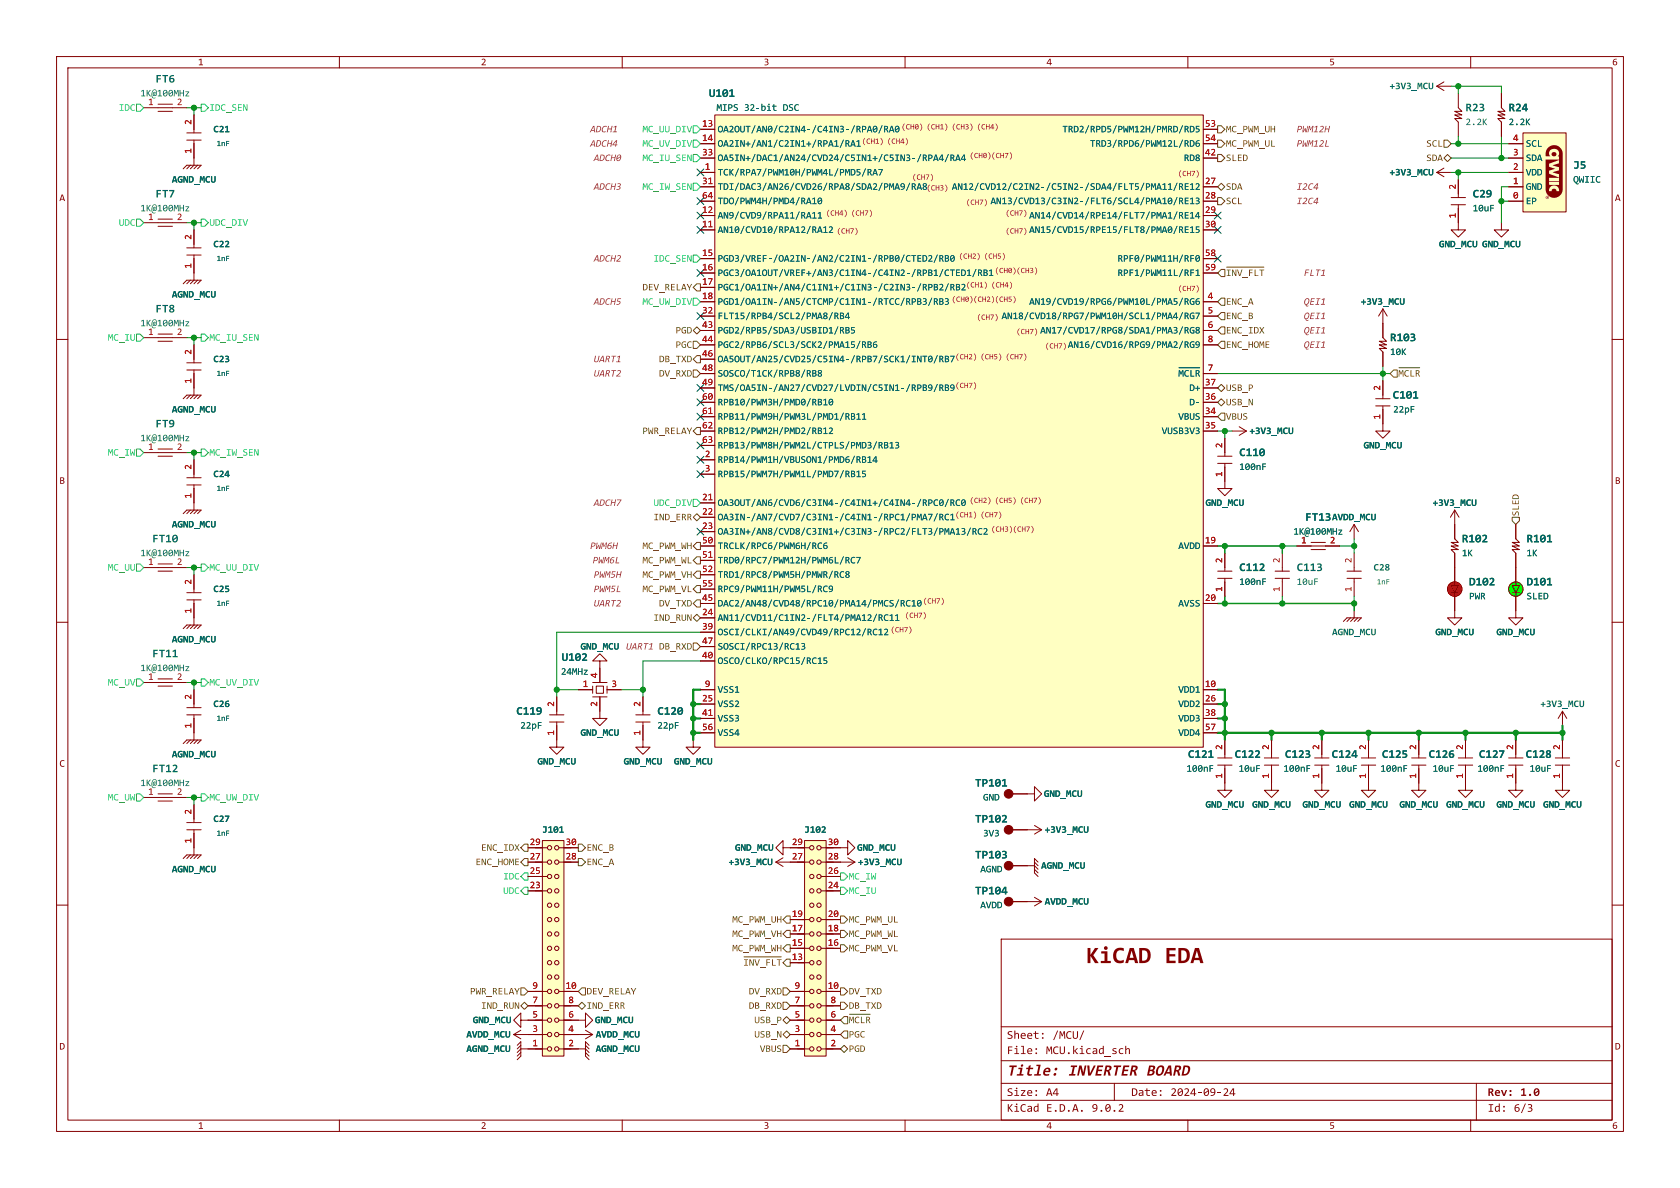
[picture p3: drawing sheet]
<svg xmlns="http://www.w3.org/2000/svg" width="297mm" height="210mm" viewBox="0 0 297 210" stroke-linecap="round" stroke-linejoin="round" font-family="sans-serif">
<defs><g id="words">
<text font-size="4.2" fill="#840000" x="192" y="171.1">KiCADEDA</text>
<g font-size="2.8" fill="#840000">
<text x="178" y="190.7">Title:</text>
<text x="188.8" y="190.7">INVERTERBOARD</text>
</g>
<g font-size="2.1" fill="#006464">
<text x="27.5" y="15">FT6</text>
<text x="125.3" y="17.6">U101</text>
<text x="259.1" y="20.1">R23</text>
<text x="266.7" y="20.1">R24</text>
<text x="27.5" y="35.3">FT7</text>
<text x="260.3" y="35.3">C29</text>
<text x="278.1" y="30.3">J5</text>
<text x="27.5" y="55.7">FT8</text>
<text x="245.7" y="60.7">R103</text>
<text x="246.2" y="70.9">C101</text>
<text x="27.5" y="76">FT9</text>
<text x="219.1" y="81.1">C110</text>
<text x="230.7" y="92.5">FT13</text>
<text x="26.9" y="96.3">FT10</text>
<text x="219.1" y="101.4">C112</text>
<text x="229.2" y="101.4">C113</text>
<text x="258.4" y="96.3">R102</text>
<text x="269.9" y="96.3">R101</text>
<text x="259.7" y="103.9">D102</text>
<text x="269.9" y="103.9">D101</text>
<text x="26.9" y="116.6">FT11</text>
<text x="99.3" y="117.3">U102</text>
<text x="91.3" y="126.8">C119</text>
<text x="116.2" y="126.8">C120</text>
<text x="26.9" y="136.9">FT12</text>
<text x="210" y="134.4">C121</text>
<text x="218.3" y="134.4">C122</text>
<text x="227.2" y="134.4">C123</text>
<text x="235.4" y="134.4">C124</text>
<text x="244.3" y="134.4">C125</text>
<text x="252.6" y="134.4">C126</text>
<text x="261.5" y="134.4">C127</text>
<text x="269.7" y="134.4">C128</text>
<text x="172.4" y="139.5">TP101</text>
<text x="172.4" y="145.8">TP102</text>
<text x="172.4" y="152.2">TP103</text>
<text x="172.4" y="158.5">TP104</text>
</g>
<g font-size="2.1" fill="#840000">
<text x="178" y="184.1">Sheet:</text>
<text x="186.1" y="184.1">/MCU/</text>
<text x="178" y="186.8">File:</text>
<text x="184.9" y="186.8">MCU.kicad_sch</text>
<text x="178" y="197">KiCad E.D.A.</text>
<text x="178" y="194.2">Size:</text>
<text x="184.9" y="194.2">A4</text>
<text x="193" y="197">9.0.2</text>
<text x="200" y="194.2">Date:</text>
<text x="206.9" y="194.2">2024-09-24</text>
<text x="263" y="194.2">Rev: 1.0</text>
<text x="263" y="197">Id:</text>
<text x="267.6" y="197">6/3</text>
</g>
<g font-size="1.8" fill="#840000">
<text x="35" y="11.9">1</text>
<text x="85" y="11.9">2</text>
<text x="135" y="11.9">3</text>
<text x="185" y="11.9">4</text>
<text x="235" y="11.9">5</text>
<text x="285" y="11.9">6</text>
<text x="10.5" y="35.9">A</text>
<text x="285.5" y="35.9">A</text>
<text x="10.5" y="85.9">B</text>
<text x="285.5" y="85.9">B</text>
<text x="10.5" y="135.9">C</text>
<text x="285.5" y="135.9">C</text>
<text x="10.5" y="185.9">D</text>
<text x="285.5" y="185.9">D</text>
<text x="35" y="199.9">1</text>
<text x="85" y="199.9">2</text>
<text x="135" y="199.9">3</text>
<text x="185" y="199.9">4</text>
<text x="235" y="199.9">5</text>
<text x="285" y="199.9">6</text>
</g>
<g font-size="1.8" fill="#006464">
<text x="24.8" y="17.4">1K@100MHz</text>
<text x="245.6" y="16.1">+3V3_MCU</text>
<text x="37.7" y="23.8">C21</text>
<text x="126.7" y="19.9">MIPS 32-bit</text>
<text x="126.9" y="23.8">OA2OUT/AN0/C2IN4-/C4IN3-/RPA0/RA0</text>
<text x="138.4" y="19.9">DSC</text>
<text x="187.8" y="23.8">TRD2/RPD5/PWM12H/PMRD/RD5</text>
<text x="259.1" y="22.5">2.2K</text>
<text x="266.7" y="22.5">2.2K</text>
<text x="126.9" y="26.3">OA2IN+/AN1/C2IN1+/RPA1/RA1</text>
<text x="126.9" y="28.8">OA5IN+/DAC1/AN24/CVD24/C5IN1+/C5IN3-/RPA4/RA4</text>
<text x="192.7" y="26.3">TRD3/RPD6/PWM12L/RD6</text>
<text x="209.3" y="28.8">RD8</text>
<text x="269.7" y="26.3">SCL</text>
<text x="269.7" y="28.8">SDA</text>
<text x="30.4" y="32.6">AGND_MCU</text>
<text x="126.9" y="31.4">TCK/RPA7/PWM10H/PWM4L/PMD5/RA7</text>
<text x="126.9" y="33.9">TDI/DAC3/AN26/CVD26/RPA8/SDA2/PMA9/RA8</text>
<text x="168.3" y="33.9">AN12/CVD12/C2IN2-/C5IN2-/SDA4/FLT5/PMA11/RE12</text>
<text x="245.6" y="31.4">+3V3_MCU</text>
<text x="269.7" y="31.4">VDD</text>
<text x="269.7" y="33.9">GND</text>
<text x="278.1" y="32.6">QWIIC</text>
<text x="24.8" y="37.7">1K@100MHz</text>
<text x="126.9" y="36.5">TDO/PWM4H/PMD4/RA10</text>
<text x="126.9" y="39">AN9/CVD9/RPA11/RA11</text>
<text x="126.9" y="41.5">AN10/CVD10/RPA12/RA12</text>
<text x="175.1" y="36.5">AN13/CVD13/C3IN2-/FLT6/SCL4/PMA10/RE13</text>
<text x="181.9" y="39">AN14/CVD14/RPE14/FLT7/PMA1/RE14</text>
<text x="181.9" y="41.5">AN15/CVD15/RPE15/FLT8/PMA0/RE15</text>
<text x="260.3" y="37.7">10uF</text>
<text x="269.7" y="36.5">EP</text>
<text x="37.7" y="44.1">C22</text>
<text x="126.9" y="46.6">PGD3/VREF-/OA2IN-/AN2/C2IN1-/RPB0/CTED2/RB0</text>
<text x="197.6" y="46.6">RPF0/PWM11H/RF0</text>
<text x="254.4" y="44.1">GND_MCU</text>
<text x="262" y="44.1">GND_MCU</text>
<text x="30.4" y="53">AGND_MCU</text>
<text x="126.9" y="49.2">PGC3/OA1OUT/VREF+/AN3/C1IN4-/C4IN2-/RPB1/CTED1/RB1</text>
<text x="126.9" y="51.7">PGC1/OA1IN+/AN4/C1IN1+/C1IN3-/C2IN3-/RPB2/RB2</text>
<text x="197.6" y="49.2">RPF1/PWM11L/RF1</text>
<text x="24.8" y="58">1K@100MHz</text>
<text x="126.9" y="54.2">PGD1/OA1IN-/AN5/CTCMP/C1IN1-/RTCC/RPB3/RB3</text>
<text x="126.9" y="56.8">FLT15/RPB4/SCL2/PMA8/RB4</text>
<text x="126.9" y="59.3">PGD2/RPB5/SDA3/USBID1/RB5</text>
<text x="177.1" y="56.8">AN18/CVD18/RPG7/PWM10H/SCL1/PMA4/RG7</text>
<text x="181.9" y="54.2">AN19/CVD19/RPG6/PWM10L/PMA5/RG6</text>
<text x="183.9" y="59.3">AN17/CVD17/RPG8/SDA1/PMA3/RG8</text>
<text x="240.6" y="54.2">+3V3_MCU</text>
<text x="37.7" y="64.4">C23</text>
<text x="126.9" y="61.9">PGC2/RPB6/SCL3/SCK2/PMA15/RB6</text>
<text x="126.9" y="64.4">OA5OUT/AN25/CVD25/C5IN4-/RPB7/SCK1/INT0/RB7</text>
<text x="188.8" y="61.9">AN16/CVD16/RPG9/PMA2/RG9</text>
<text x="245.7" y="63.1">10K</text>
<text x="126.9" y="66.9">SOSCO/T1CK/RPB8/RB8</text>
<text x="126.9" y="69.5">TMS/OA5IN-/AN27/CVD27/LVDIN/C5IN1-/RPB9/RB9</text>
<text x="208.3" y="66.9">~{MCLR}</text>
<text x="210.3" y="69.5">D+</text>
<text x="30.4" y="73.3">AGND_MCU</text>
<text x="126.9" y="72">RPB10/PWM3H/PMD0/RB10</text>
<text x="126.9" y="74.6">RPB11/PWM9H/PWM3L/PMD1/RB11</text>
<text x="126.9" y="77.1">RPB12/PWM2H/PMD2/RB12</text>
<text x="205.4" y="77.1">VUSB3V3</text>
<text x="208.3" y="74.6">VBUS</text>
<text x="210.3" y="72">D-</text>
<text x="220.9" y="77.1">+3V3_MCU</text>
<text x="246.3" y="73.3">22pF</text>
<text x="24.8" y="78.4">1K@100MHz</text>
<text x="126.9" y="79.6">RPB13/PWM8H/PWM2L/CTPLS/PMD3/RB13</text>
<text x="126.9" y="82.2">RPB14/PWM1H/VBUSON1/PMD6/RB14</text>
<text x="219.1" y="83.4">100nF</text>
<text x="241.1" y="79.6">GND_MCU</text>
<text x="37.7" y="84.7">C24</text>
<text x="126.9" y="84.7">RPB15/PWM7H/PWM1L/PMD7/RB15</text>
<text x="126.9" y="89.8">OA3OUT/AN6/CVD6/C3IN4-/C4IN1+/C4IN4-/RPC0/RC0</text>
<text x="213.1" y="89.8">GND_MCU</text>
<text x="253.3" y="89.8">+3V3_MCU</text>
<text x="30.4" y="93.6">AGND_MCU</text>
<text x="126.9" y="92.3">OA3IN-/AN7/CVD7/C3IN1-/C4IN1-/RPC1/PMA7/RC1</text>
<text x="126.9" y="94.9">OA3IN+/AN8/CVD8/C3IN1+/C3IN3-/RPC2/FLT3/PMA13/RC2</text>
<text x="228.7" y="94.9">1K@100MHz</text>
<text x="235.5" y="92.3">AVDD_MCU</text>
<text x="24.8" y="98.7">1K@100MHz</text>
<text x="126.9" y="97.4">TRCLK/RPC6/PWM6H/RC6</text>
<text x="126.9" y="100">TRD0/RPC7/PWM12H/PWM6L/RC7</text>
<text x="208.3" y="97.4">AVDD</text>
<text x="242.8" y="101.2">C28</text>
<text x="258.4" y="98.7">1K</text>
<text x="269.9" y="98.7">1K</text>
<text x="37.7" y="105">C25</text>
<text x="126.9" y="102.5">TRD1/RPC8/PWM5H/PMWR/RC8</text>
<text x="126.9" y="105">RPC9/PWM11H/PWM5L/RC9</text>
<text x="126.9" y="107.6">DAC2/AN48/CVD48/RPC10/PMA14/PMCS/RC10</text>
<text x="208.3" y="107.6">AVSS</text>
<text x="219.1" y="103.8">100nF</text>
<text x="229.2" y="103.8">10uF</text>
<text x="259.7" y="106.3">PWR</text>
<text x="269.9" y="106.3">SLED</text>
<text x="30.4" y="113.9">AGND_MCU</text>
<text x="126.9" y="110.1">AN11/CVD11/C1IN2-/FLT4/PMA12/RC11</text>
<text x="126.9" y="112.7">OSCI/CLKI/AN49/CVD49/RPC12/RC12</text>
<text x="235.5" y="112.7">AGND_MCU</text>
<text x="253.8" y="112.7">GND_MCU</text>
<text x="264.6" y="112.7">GND_MCU</text>
<text x="24.8" y="119">1K@100MHz</text>
<text x="99.2" y="119.6">24MHz</text>
<text x="102.6" y="115.2">GND_MCU</text>
<text x="126.9" y="115.2">SOSCI/RPC13/RC13</text>
<text x="126.9" y="117.7">OSCO/CLKO/RPC15/RC15</text>
<text x="37.7" y="125.4">C26</text>
<text x="126.9" y="122.8">VSS1</text>
<text x="126.9" y="125.4">VSS2</text>
<text x="208.3" y="122.8">VDD1</text>
<text x="208.3" y="125.4">VDD2</text>
<text x="272.3" y="125.4">+3V3_MCU</text>
<text x="92" y="129.2">22pF</text>
<text x="102.6" y="130.4">GND_MCU</text>
<text x="116.2" y="129.2">22pF</text>
<text x="126.9" y="127.9">VSS3</text>
<text x="126.9" y="130.4">VSS4</text>
<text x="208.3" y="127.9">VDD3</text>
<text x="208.3" y="130.4">VDD4</text>
<text x="30.4" y="134.2">AGND_MCU</text>
<text x="95" y="135.5">GND_MCU</text>
<text x="110.2" y="135.5">GND_MCUGND_MCU</text>
<text x="209.7" y="136.8">100nF</text>
<text x="219" y="136.8">10uF</text>
<text x="226.9" y="136.8">100nF</text>
<text x="236.1" y="136.8">10uF</text>
<text x="244" y="136.8">100nF</text>
<text x="253.3" y="136.8">10uF</text>
<text x="261.2" y="136.8">100nF</text>
<text x="270.4" y="136.8">10uF</text>
<text x="24.8" y="139.3">1K@100MHz</text>
<text x="173.8" y="141.9">GND</text>
<text x="184.5" y="141.2">GND_MCU</text>
<text x="213.1" y="143.1">GND_MCUGND_MCUGND_MCUGND_MCUGND_MCUGND_MCUGND_MCUGND_MCU</text>
<text x="37.7" y="145.7">C27</text>
<text x="95.8" y="147.6">J101</text>
<text x="142.2" y="147.6">J102</text>
<text x="173.8" y="148.2">3V3</text>
<text x="184.7" y="147.6">+3V3_MCU</text>
<text x="30.4" y="154.6">AGND_MCU</text>
<text x="128.8" y="153.3">+3V3_MCU</text>
<text x="129.9" y="150.8">GND_MCU</text>
<text x="151.5" y="150.8">GND_MCU</text>
<text x="151.7" y="153.3">+3V3_MCU</text>
<text x="173.3" y="154.6">AGND</text>
<text x="184.1" y="153.9">AGND_MCU</text>
<text x="173.3" y="160.9">AVDD</text>
<text x="184.7" y="160.3">AVDD_MCU</text>
<text x="82.5" y="183.8">AVDD_MCU</text>
<text x="83.6" y="181.2">GND_MCU</text>
<text x="105.2" y="181.2">GND_MCU</text>
<text x="105.3" y="183.8">AVDD_MCU</text>
<text x="82.5" y="186.3">AGND_MCU</text>
<text x="105.3" y="186.3">AGND_MCU</text>
</g>
<g font-size="1.8" fill="#00c864">
<text x="21" y="19.9">IDC</text>
<text x="37" y="19.9">IDC_SEN</text>
<text x="113.6" y="23.8">MC_UU_DIV</text>
<text x="113.6" y="26.3">MC_UV_DIV</text>
<text x="113.6" y="28.8">MC_IU_SEN</text>
<text x="113.6" y="33.9">MC_IW_SEN</text>
<text x="21" y="40.3">UDC</text>
<text x="37" y="40.3">UDC_DIV</text>
<text x="115.5" y="46.6">IDC_SEN</text>
<text x="113.6" y="54.2">MC_UW_DIV</text>
<text x="19.1" y="60.6">MC_IU</text>
<text x="37" y="60.6">MC_IU_SEN</text>
<text x="19.1" y="80.9">MC_IW</text>
<text x="37" y="80.9">MC_IW_SEN</text>
<text x="115.5" y="89.8">UDC_DIV</text>
<text x="19.1" y="101.2">MC_UU</text>
<text x="37" y="101.2">MC_UU_DIV</text>
<text x="19.1" y="121.5">MC_UV</text>
<text x="37" y="121.5">MC_UV_DIV</text>
<text x="19.1" y="141.9">MC_UW</text>
<text x="37" y="141.9">MC_UW_DIV</text>
<text x="89" y="155.8">IDC</text>
<text x="150.1" y="155.8">MC_IW</text>
<text x="89" y="158.4">UDC</text>
<text x="150.1" y="158.4">MC_IU</text>
</g>
<g font-size="1.8" fill="#a90000">
<text x="26.2" y="18.8">1</text>
<text x="31.3" y="18.8">2</text>
<text x="34" y="22.1" transform="rotate(-90 34 22.1)">2</text>
<text x="124.1" y="22.6">13</text>
<text x="213" y="22.6">53</text>
<text x="34" y="27.2" transform="rotate(-90 34 27.2)">1</text>
<text x="124.1" y="25.1">14</text>
<text x="124.1" y="27.7">33</text>
<text x="213" y="25.1">54</text>
<text x="213" y="27.7">42</text>
<text x="267.5" y="25.1">4</text>
<text x="267.5" y="27.7">3</text>
<text x="124.1" y="32.8">31</text>
<text x="124.1" y="35.3">64</text>
<text x="124.6" y="30.2">1</text>
<text x="213" y="32.8">27</text>
<text x="213" y="35.3">28</text>
<text x="257.6" y="33.5" transform="rotate(-90 257.6 33.5)">2</text>
<text x="267.5" y="30.2">2</text>
<text x="267.5" y="32.8">1</text>
<text x="267.5" y="35.3">0</text>
<text x="26.2" y="39.1">1</text>
<text x="31.3" y="39.1">2</text>
<text x="124.1" y="37.8">12</text>
<text x="124.1" y="40.4">11</text>
<text x="213" y="37.8">29</text>
<text x="213" y="40.4">30</text>
<text x="257.6" y="38.6" transform="rotate(-90 257.6 38.6)">1</text>
<text x="34" y="47.5" transform="rotate(-90 34 47.5)">1</text>
<text x="34" y="42.4" transform="rotate(-90 34 42.4)">2</text>
<text x="124.1" y="45.5">15</text>
<text x="213" y="45.5">58</text>
<text x="124.1" y="48">16</text>
<text x="124.1" y="50.5">17</text>
<text x="124.1" y="53.1">18</text>
<text x="213" y="48">59</text>
<text x="213.5" y="53.1">4</text>
<text x="26.2" y="59.4">1</text>
<text x="31.3" y="59.4">2</text>
<text x="124.1" y="55.6">32</text>
<text x="124.1" y="58.2">43</text>
<text x="213.5" y="55.6">5</text>
<text x="213.5" y="58.2">6</text>
<text x="34" y="62.7" transform="rotate(-90 34 62.7)">2</text>
<text x="124.1" y="60.7">44</text>
<text x="124.1" y="63.2">46</text>
<text x="124.1" y="65.8">48</text>
<text x="213.5" y="60.7">8</text>
<text x="213.5" y="65.8">7</text>
<text x="34" y="67.8" transform="rotate(-90 34 67.8)">1</text>
<text x="124.1" y="68.3">49</text>
<text x="124.1" y="70.9">60</text>
<text x="213" y="68.3">37</text>
<text x="213" y="70.9">36</text>
<text x="244.2" y="69.1" transform="rotate(-90 244.2 69.1)">2</text>
<text x="124.1" y="73.4">61</text>
<text x="124.1" y="75.9">62</text>
<text x="213" y="73.4">34</text>
<text x="213" y="75.9">35</text>
<text x="244.2" y="74.1" transform="rotate(-90 244.2 74.1)">1</text>
<text x="26.2" y="79.8">1</text>
<text x="31.3" y="79.8">2</text>
<text x="34" y="83" transform="rotate(-90 34 83)">2</text>
<text x="124.1" y="78.5">63</text>
<text x="124.6" y="81">2</text>
<text x="124.6" y="83.6">3</text>
<text x="216.3" y="79.2" transform="rotate(-90 216.3 79.2)">2</text>
<text x="34" y="88.1" transform="rotate(-90 34 88.1)">1</text>
<text x="124.1" y="88.6">21</text>
<text x="216.3" y="84.3" transform="rotate(-90 216.3 84.3)">1</text>
<text x="124.1" y="91.2">22</text>
<text x="124.1" y="93.7">23</text>
<text x="26.2" y="100.1">1</text>
<text x="31.3" y="100.1">2</text>
<text x="124.1" y="96.3">50</text>
<text x="124.1" y="98.8">51</text>
<text x="124.1" y="101.3">52</text>
<text x="213" y="96.3">19</text>
<text x="216.3" y="99.5" transform="rotate(-90 216.3 99.5)">2</text>
<text x="226.4" y="99.5" transform="rotate(-90 226.4 99.5)">2</text>
<text x="230" y="96.3">1</text>
<text x="235.1" y="96.3">2</text>
<text x="239.1" y="99.5" transform="rotate(-90 239.1 99.5)">2</text>
<text x="34" y="103.4" transform="rotate(-90 34 103.4)">2</text>
<text x="124.1" y="103.9">55</text>
<text x="124.1" y="106.4">45</text>
<text x="213" y="106.4">20</text>
<text x="216.3" y="104.6" transform="rotate(-90 216.3 104.6)">1</text>
<text x="226.4" y="104.6" transform="rotate(-90 226.4 104.6)">1</text>
<text x="239.1" y="104.6" transform="rotate(-90 239.1 104.6)">1</text>
<text x="34" y="108.4" transform="rotate(-90 34 108.4)">1</text>
<text x="124.1" y="109">24</text>
<text x="124.1" y="111.5">39</text>
<text x="105.8" y="119.9" transform="rotate(-90 105.8 119.9)">4</text>
<text x="124.1" y="114">47</text>
<text x="124.1" y="116.6">40</text>
<text x="26.2" y="120.4">1</text>
<text x="31.3" y="120.4">2</text>
<text x="34" y="123.7" transform="rotate(-90 34 123.7)">2</text>
<text x="98.2" y="124.9" transform="rotate(-90 98.2 124.9)">2</text>
<text x="103" y="121.7">1</text>
<text x="105.8" y="124.9" transform="rotate(-90 105.8 124.9)">2</text>
<text x="108.1" y="121.7">3</text>
<text x="113.4" y="124.9" transform="rotate(-90 113.4 124.9)">2</text>
<text x="124.1" y="124.2">25</text>
<text x="124.6" y="121.7">9</text>
<text x="213" y="121.7">10</text>
<text x="213" y="124.2">26</text>
<text x="34" y="128.8" transform="rotate(-90 34 128.8)">1</text>
<text x="98.2" y="130" transform="rotate(-90 98.2 130)">1</text>
<text x="113.4" y="130" transform="rotate(-90 113.4 130)">1</text>
<text x="124.1" y="126.7">41</text>
<text x="124.1" y="129.3">56</text>
<text x="213" y="126.7">38</text>
<text x="213" y="129.3">57</text>
<text x="216.3" y="137.6" transform="rotate(-90 216.3 137.6)">1</text>
<text x="216.3" y="132.6" transform="rotate(-90 216.3 132.6)">2</text>
<text x="224.5" y="137.6" transform="rotate(-90 224.5 137.6)">1</text>
<text x="224.5" y="132.6" transform="rotate(-90 224.5 132.6)">2</text>
<text x="233.4" y="137.6" transform="rotate(-90 233.4 137.6)">1</text>
<text x="233.4" y="132.6" transform="rotate(-90 233.4 132.6)">2</text>
<text x="241.7" y="137.6" transform="rotate(-90 241.7 137.6)">1</text>
<text x="241.7" y="132.6" transform="rotate(-90 241.7 132.6)">2</text>
<text x="250.6" y="137.6" transform="rotate(-90 250.6 137.6)">1</text>
<text x="250.6" y="132.6" transform="rotate(-90 250.6 132.6)">2</text>
<text x="258.8" y="137.6" transform="rotate(-90 258.8 137.6)">1</text>
<text x="258.8" y="132.6" transform="rotate(-90 258.8 132.6)">2</text>
<text x="267.7" y="137.6" transform="rotate(-90 267.7 137.6)">1</text>
<text x="267.7" y="132.6" transform="rotate(-90 267.7 132.6)">2</text>
<text x="276" y="137.6" transform="rotate(-90 276 137.6)">1</text>
<text x="276" y="132.6" transform="rotate(-90 276 132.6)">2</text>
<text x="26.2" y="140.7">1</text>
<text x="31.3" y="140.7">2</text>
<text x="34" y="144" transform="rotate(-90 34 144)">2</text>
<text x="34" y="149.1" transform="rotate(-90 34 149.1)">1</text>
<text x="93.6" y="149.6">29</text>
<text x="100" y="149.6">30</text>
<text x="140" y="149.6">29</text>
<text x="146.3" y="149.6">30</text>
<text x="93.6" y="154.7">25</text>
<text x="93.6" y="152.1">27</text>
<text x="100" y="152.1">28</text>
<text x="140" y="152.1">27</text>
<text x="146.3" y="154.7">26</text>
<text x="146.3" y="152.1">28</text>
<text x="93.6" y="157.2">23</text>
<text x="146.3" y="157.2">24</text>
<text x="140" y="167.4">15</text>
<text x="140" y="164.8">17</text>
<text x="140" y="162.3">19</text>
<text x="146.3" y="167.4">16</text>
<text x="146.3" y="164.8">18</text>
<text x="146.3" y="162.3">20</text>
<text x="140" y="169.9">13</text>
<text x="94.1" y="177.5">7</text>
<text x="94.1" y="175">9</text>
<text x="100" y="175">10</text>
<text x="100.5" y="177.5">8</text>
<text x="140.5" y="177.5">7</text>
<text x="140.5" y="175">9</text>
<text x="146.3" y="175">10</text>
<text x="146.8" y="177.5">8</text>
<text x="94.1" y="182.6">3</text>
<text x="94.1" y="180.1">5</text>
<text x="94.1" y="185.2">1</text>
<text x="100.5" y="185.2">2</text>
<text x="100.5" y="182.6">4</text>
<text x="100.5" y="180.1">6</text>
<text x="140.5" y="182.6">3</text>
<text x="140.5" y="180.1">5</text>
<text x="140.5" y="185.2">1</text>
<text x="146.8" y="185.2">2</text>
<text x="146.8" y="182.6">4</text>
<text x="146.8" y="180.1">6</text>
</g>
<g font-size="1.8" fill="#840084">
<text x="104.3" y="23.8">ADCH1</text>
<text x="216.7" y="23.8">MC_PWM_UH PWM12H</text>
<text x="104.3" y="26.3">ADCH4</text>
<text x="105" y="28.8">ADCH0</text>
<text x="216.7" y="26.3">MC_PWM_UL PWM12L</text>
<text x="105" y="33.9">ADCH3</text>
<text x="229.2" y="33.9">I2C4</text>
<text x="229.2" y="36.5">I2C4</text>
<text x="105" y="46.6">ADCH2</text>
<text x="230.5" y="49.2">FLT1</text>
<text x="105" y="54.2">ADCH5</text>
<text x="230.5" y="54.2">QEI1</text>
<text x="230.5" y="56.8">QEI1</text>
<text x="230.5" y="59.3">QEI1</text>
<text x="105" y="64.4">UART1</text>
<text x="230.5" y="61.9">QEI1</text>
<text x="105" y="66.9">UART2</text>
<text x="105" y="89.8">ADCH7</text>
<text x="104.3" y="97.4">PWM6H</text>
<text x="104.8" y="100">PWM6L</text>
<text x="105" y="105">PWM5L</text>
<text x="105" y="102.5">PWM5H</text>
<text x="105" y="107.6">UART2</text>
<text x="110.7" y="115.2">UART1DB_RXD</text>
</g>
<g font-size="1.8" fill="#725600">
<text x="216.7" y="28.8">SLED</text>
<text x="252.2" y="26.3">SCL</text>
<text x="252.2" y="28.8">SDA</text>
<text x="216.7" y="33.9">SDA</text>
<text x="216.7" y="36.5">SCL</text>
<text x="113.6" y="51.7">DEV_RELAY</text>
<text x="216.7" y="49.2">~{INV_FLT}</text>
<text x="119.4" y="59.3">PGD</text>
<text x="216.7" y="54.2">ENC_A</text>
<text x="216.7" y="56.8">ENC_B</text>
<text x="216.7" y="59.3">ENC_IDX</text>
<text x="116.5" y="64.4">DB_TXD</text>
<text x="119.4" y="61.9">PGC</text>
<text x="216.7" y="61.9">ENC_HOME</text>
<text x="116.5" y="66.9">DV_RXD</text>
<text x="216.7" y="69.5">USB_P</text>
<text x="113.6" y="77.1">PWR_RELAY</text>
<text x="216.7" y="72">USB_N</text>
<text x="216.7" y="74.6">VBUS</text>
<text x="115.5" y="92.3">IND_ERR</text>
<text x="268.9" y="91.2" transform="rotate(-90 268.9 91.2)">SLED</text>
<text x="113.6" y="97.4">MC_PWM_WH</text>
<text x="113.6" y="100">MC_PWM_WL</text>
<text x="113.6" y="105">MC_PWM_VL</text>
<text x="113.6" y="102.5">MC_PWM_VH</text>
<text x="116.5" y="107.6">DV_TXD</text>
<text x="115.5" y="110.1">IND_RUN</text>
<text x="84.1" y="153.3">ENC_HOME</text>
<text x="85" y="150.8">ENC_IDX</text>
<text x="103.7" y="150.8">ENC_B</text>
<text x="103.7" y="153.3">ENC_A</text>
<text x="129.5" y="163.5">MC_PWM_UH</text>
<text x="129.5" y="166">MC_PWM_VH</text>
<text x="150.1" y="163.5">MC_PWM_UL</text>
<text x="150.1" y="166">MC_PWM_WL</text>
<text x="129.5" y="168.5">MC_PWM_WH</text>
<text x="131.4" y="171.1">~{INV_FLT}</text>
<text x="150.1" y="168.5">MC_PWM_VL</text>
<text x="83.1" y="176.2">PWR_RELAY</text>
<text x="85" y="178.7">IND_RUN</text>
<text x="103.7" y="178.7">IND_ERR</text>
<text x="103.7" y="176.2">DEV_RELAY</text>
<text x="132.4" y="176.2">DV_RXD</text>
<text x="132.4" y="178.7">DB_RXD</text>
<text x="150.1" y="178.7">DB_TXD</text>
<text x="150.1" y="176.2">DV_TXD</text>
<text x="133.4" y="181.2">USB_P</text>
<text x="133.4" y="183.8">USB_N</text>
<text x="150.1" y="183.8">PGC</text>
<text x="134.3" y="186.3">VBUS</text>
<text x="150.1" y="186.3">PGD</text>
</g>
<g font-size="1.4" fill="#c80000">
<text x="159.3" y="23.2">(CH0) (CH1) (CH3) (CH4)</text>
<text x="152.4" y="25.7">(CH1) (CH4)</text>
<text x="171.4" y="28.2">(CH0)(CH7)</text>
<text x="161.2" y="32">(CH7)</text>
<text x="163.8" y="34">(CH3)</text>
<text x="208.2" y="31.4">(CH7)</text>
<text x="146" y="38.4">(CH4) (CH7)</text>
<text x="147.9" y="41.6">(CH7)</text>
<text x="170.8" y="36.5">(CH7)</text>
<text x="177.8" y="38.4">(CH7)</text>
<text x="177.8" y="41.6">(CH7)</text>
<text x="169.5" y="46">(CH2) (CH5)</text>
<text x="168.2" y="53.6">(CH0)(CH2)(CH5)</text>
<text x="170.8" y="51.1">(CH1) (CH4)</text>
<text x="175.8" y="48.6">(CH0)(CH3)</text>
<text x="208.2" y="51.7">(CH7)</text>
<text x="172.7" y="56.8">(CH7)</text>
<text x="179.7" y="59.4">(CH7)</text>
<text x="168.9" y="63.8">(CH2) (CH5) (CH7)</text>
<text x="184.7" y="61.9">(CH7)</text>
<text x="168.9" y="68.9">(CH7)</text>
<text x="171.4" y="89.2">(CH2) (CH5) (CH7)</text>
<text x="168.9" y="91.7">(CH1) (CH7)</text>
<text x="175.2" y="94.3">(CH3)(CH7)</text>
<text x="163.1" y="107">(CH7)</text>
<text x="157.4" y="112.1">(CH7)</text>
<text x="160" y="109.5">(CH7)</text>
</g>
<g font-size="1.4" fill="#006464">
<text x="38.3" y="26.1">1nF</text>
<text x="38.3" y="46.4">1nF</text>
<text x="38.3" y="66.8">1nF</text>
<text x="38.3" y="87.1">1nF</text>
<text x="38.3" y="107.4">1nF</text>
<text x="243.4" y="103.6">1nF</text>
<text x="38.3" y="127.7">1nF</text>
<text x="38.3" y="148">1nF</text>
</g>
</g></defs>
<g fill="none" stroke="#840000" stroke-width=".18">
<path d="M10 10h277v190h-277zM12 12h273v186h-273zM60 10v2M110 10v2M160 10v2M210 10v2M260 10v2M10 60h2M285 60h2M10 110h2M285 110h2M10 160h2"/>
<path d="M177 166h108v32h-108zM285 160h2M60 198v2M110 198v2M160 198v2M210 198v2M260 198v2"/>
</g>
<path d="M217.9 192.4h.3v.9h.2v.1h-.2v.3h-.2v-.3h-.7v-.1h.7v-.7l-.5 .7h-.2z" fill="#840000"/>
<path d="M177 194.5h108" fill="none" stroke="#840000" stroke-width=".18"/>
<path d="M197.8 195.3a.45 .45 0 0 1 .7 0 .45 .45 0 0 1-.1 .7l-.4 .4h.6v.1h-.8v-.1l.4-.5a.29 .29 0 0 0 .1-.5 .29 .29 0 0 0-.4 .1z" fill="#840000"/>
<path d="M177 191.5h108" fill="none" stroke="#840000" stroke-width=".18"/>
<g fill="#840000">
<circle cx="183.2" cy="192.8" r=".16"/>
<circle cx="183.2" cy="193.6" r=".16"/>
<circle cx="265.9" cy="195.6" r=".16"/>
<circle cx="265.9" cy="196.4" r=".16"/>
</g>
<path d="M177 187.5h108" fill="none" stroke="#840000" stroke-width=".18"/>
<g fill="#840000">
<path d="M184.7 188.9a.55 .55 0 0 1 .8-.1 .55 .55 0 0 1 .1 .7h-.9a.44 .44 0 0 0 .3 .5 .44 .44 0 0 0 .5-.2l-.2 .3a.61 .61 0 0 1-.7 0 .61 .61 0 0 1-.1-.8h.9l-.1-.3h-.1l-.4 .3h-.3z"/>
<circle cx="186.7" cy="189" r=".25"/>
<circle cx="186.5" cy="189.9" r=".25"/>
<circle cx="183.2" cy="185.4" r=".16"/>
<circle cx="183.2" cy="186.2" r=".16"/>
</g>
<g fill="none" stroke="#840000" stroke-width=".18">
<path d="M33 24.8h2.6M33 23.5h2.6M34.3 20.3v3.2M34.3 24.8v3.1M33 85.7h2.6M33 84.5h2.6M34.3 81.3v3.2M34.3 85.7v3.2M215.3 135.3h2.5M215.3 134h2.5M216.5 130.8v3.2M216.5 135.3v3.1"/>
<path d="M32.4 151.8l.6-.7h2.6l-.7 .7M33 146.7h2.6M33 145.4h2.6M33.7 151.1l-.7 .7M34.3 142.2v3.2M34.3 146.7v4.4l-.6 .7M34.9 151.1l-.6 .7M181.6 153h1.3l.6 .7M182.9 153.7l.6 .6M182.9 152.4l.6 .6M183.5 152.4l-.6-.6v2.5l.6 .6M177 181.5h108"/>
<path d="M197 191.5v3M261 191.5v6.5"/>
</g>
<path d="M142.2 148.6h3.8v38.1h-3.8z" fill="#ffffc2"/>
<g fill="none" stroke="#840000" stroke-width=".18">
<path d="M216.5 85.1v1.3h1.3l-1.3 1.2-1.2-1.2h1.2M32.4 111.1l.6-.6h2.6l-.7 .6M33 106h2.6M33 104.8h2.6M33.7 110.5l-.7 .6M34.3 101.6v3.2M34.3 106v4.5l-.6 .6M34.9 110.5l-.6 .6M224.8 138.4v1.3h-1.3l1.3 1.3 1.3-1.3h-1.3M138.4 149.9v-1.3l-1.2 1.3 1.2 1.2v-1.2h1.3M141 152.4h2.1M141 149.9h2.1"/>
<path d="M142.2 148.6h3.8v38.1h-3.8zM145.2 152.4h2.1M145.2 149.9h2.1M145.2 157.5h2.1M145.2 154.9h2.1M179.1 153h2.5M181.6 146.7h2.5M182.9 145.9l1.2 .8M184.1 146.7l-1.2 .7M139.7 177.8h3.4M139.7 175.3h3.4M141 170.2h2.1"/>
<path d="M141 167.6h2.1M141 165.1h2.1M141 162.6h2.1M145.2 177.8h3.4M145.2 175.3h2.1M145.2 167.6h2.1M145.2 165.1h2.1M145.2 162.6h2.1M139.7 185.4h3.4M139.7 182.9h3.4M139.7 180.3h3.4M145.2 185.4h3.4"/>
<path d="M145.2 182.9h3.4M145.2 180.3h3.4"/>
<circle cx="143.5" cy="157.5" r=".38"/>
<circle cx="143.5" cy="152.4" r=".38"/>
<circle cx="143.5" cy="149.9" r=".38"/>
<circle cx="143.5" cy="154.9" r=".38"/>
<circle cx="144.8" cy="152.4" r=".38"/>
<circle cx="144.8" cy="157.5" r=".38"/>
<circle cx="144.8" cy="154.9" r=".38"/>
<circle cx="144.8" cy="149.9" r=".38"/>
<circle cx="143.5" cy="172.7" r=".38"/>
<circle cx="143.5" cy="175.3" r=".38"/>
<circle cx="143.5" cy="170.2" r=".38"/>
<circle cx="143.5" cy="177.8" r=".38"/>
<circle cx="143.5" cy="160" r=".38"/>
<circle cx="143.5" cy="162.6" r=".38"/>
<circle cx="143.5" cy="167.6" r=".38"/>
<circle cx="143.5" cy="165.1" r=".38"/>
<circle cx="144.8" cy="175.3" r=".38"/>
<circle cx="144.8" cy="170.2" r=".38"/>
<circle cx="144.8" cy="177.8" r=".38"/>
<circle cx="144.8" cy="172.7" r=".38"/>
<circle cx="144.8" cy="160" r=".38"/>
<circle cx="144.8" cy="167.6" r=".38"/>
<circle cx="144.8" cy="165.1" r=".38"/>
<circle cx="144.8" cy="162.6" r=".38"/>
<circle cx="143.5" cy="185.4" r=".38"/>
<circle cx="143.5" cy="182.9" r=".38"/>
<circle cx="143.5" cy="180.3" r=".38"/>
<circle cx="144.8" cy="185.4" r=".38"/>
<circle cx="144.8" cy="182.9" r=".38"/>
<circle cx="144.8" cy="180.3" r=".38"/>
</g>
<circle cx="178.3" cy="153" r=".76" fill="#840000" stroke="#840000" stroke-width=".18"/>
<path d="M95.9 148.6h3.8v38.1h-3.8z" fill="#ffffc2"/>
<g fill="none" stroke="#840000" stroke-width=".18">
<path d="M94.6 157.5h2.2M94.6 154.9h2.2M94.6 152.4h2.2M94.6 149.9h2.2M95.9 148.6h3.8v38.1h-3.8zM98.8 152.4h2.2M98.8 149.9h2.2M93.3 177.8h3.5M93.3 175.3h3.5M98.8 177.8h3.4M98.8 175.3h2.2M93.3 185.4h3.5"/>
<path d="M93.3 182.9h3.5M93.3 180.3h3.5M98.8 185.4h3.4M98.8 182.9h3.4M98.8 180.3h3.4"/>
<circle cx="97.2" cy="152.4" r=".38"/>
<circle cx="97.2" cy="157.5" r=".38"/>
<circle cx="97.2" cy="149.9" r=".38"/>
<circle cx="97.2" cy="154.9" r=".38"/>
<circle cx="98.4" cy="154.9" r=".38"/>
<circle cx="98.4" cy="152.4" r=".38"/>
<circle cx="98.4" cy="149.9" r=".38"/>
<circle cx="98.4" cy="157.5" r=".38"/>
<circle cx="97.2" cy="175.3" r=".38"/>
<circle cx="97.2" cy="172.7" r=".38"/>
<circle cx="97.2" cy="177.8" r=".38"/>
<circle cx="97.2" cy="170.2" r=".38"/>
<circle cx="97.2" cy="162.6" r=".38"/>
<circle cx="97.2" cy="167.6" r=".38"/>
<circle cx="97.2" cy="160" r=".38"/>
<circle cx="97.2" cy="165.1" r=".38"/>
<circle cx="98.4" cy="175.3" r=".38"/>
<circle cx="98.4" cy="170.2" r=".38"/>
<circle cx="98.4" cy="177.8" r=".38"/>
<circle cx="98.4" cy="172.7" r=".38"/>
<circle cx="98.4" cy="167.6" r=".38"/>
<circle cx="98.4" cy="162.6" r=".38"/>
<circle cx="98.4" cy="160" r=".38"/>
<circle cx="98.4" cy="165.1" r=".38"/>
<circle cx="97.2" cy="185.4" r=".38"/>
<circle cx="97.2" cy="182.9" r=".38"/>
<circle cx="97.2" cy="180.3" r=".38"/>
<circle cx="98.4" cy="185.4" r=".38"/>
<circle cx="98.4" cy="182.9" r=".38"/>
<circle cx="98.4" cy="180.3" r=".38"/>
</g>
<path d="M126.4 20.3h86.3v111.8h-86.3z" fill="#ffffc2"/>
<g fill="none" stroke="#840000" stroke-width=".18">
<path d="M123.8 30.5h2.6M123.8 33h2.6M126.4 20.3h86.3v111.8h-86.3zM123.8 40.6h2.6M212.7 58.4h2.6M123.8 73.7h2.6M212.7 61h2.6M123.8 81.3h2.6M123.8 83.8h2.6M123.8 88.9h2.6M123.8 99.1h2.6M123.8 121.9h2.6"/>
<path d="M123.8 127h2.6"/>
</g>
<path d="M208.4 65h3.7" fill="none" stroke="#006464" stroke-width=".18"/>
<path d="M136.5 18.7h.2v-.2l.2-.1v.3h.4v.1h-.4v.6h.4v.2l-.5-.1-.1-.7h-.2z" fill="#006464"/>
<g fill="none" stroke="#840000" stroke-width=".18">
<path d="M25.4 19.1h7.6M27.9 18.4h2.6M27.9 19.7h2.6M25.4 39.4h7.6M27.9 38.7h2.6M32.4 29.8l.6-.6h2.6l-.7 .6M33.7 29.2l-.7 .6M34.3 27.9v1.3l-.6 .6M34.9 29.2l-.6 .6M265.4 39.4v1.2h-1.2l1.2 1.3 1.3-1.3h-1.3M25.4 59.7h7.6M27.9 40h2.6"/>
<path d="M27.9 59.1h2.6M32.4 50.2l.6-.7h2.6l-.7 .7M33 45.1h2.6M33 43.8h2.6M33.7 49.5l-.7 .7M34.3 40.6v3.2M34.3 45.1v4.4l-.6 .7M34.9 49.5l-.6 .7M244.5 54.6v5.1l.6 .6h-1.3l1.3 .7h-1.3l1.3 .6h-1.3l.7 .6v2.6M244.5 54.6l.7 1.3M244.5 54.6l-.8 1.3M27.9 60.3h2.6"/>
<path d="M27.9 79.4h2.6M32.4 70.5l.6-.6h2.6l-.7 .6M33 65.4h2.6M33 64.1h2.6M33.7 69.9l-.7 .6M34.3 61v3.1M34.3 65.4v4.5l-.6 .6M34.9 69.9l-.6 .6M216.5 77.5v3.1M217.8 76.2h2.5M219.1 75.4l1.2 .8M220.3 76.2l-1.2 .8"/>
<path d="M243.2 71.8h2.5M243.2 70.5h2.5M244.5 71.8v4.4h-1.3l1.3 1.3 1.2-1.3h-1.2M244.5 67.3v3.2M25.4 80h7.6M27.9 99.7h2.6M27.9 80.6h2.6M32.4 90.8l.6-.6h2.6l-.7 .6M33.7 90.2l-.7 .6M34.3 88.9v1.3l-.6 .6M34.9 90.2l-.6 .6M215.3 80.6h2.5"/>
<path d="M215.3 81.9h2.5M216.5 81.9v3.2M226.7 97.8v3.2M229.2 96.5h7.7M231.8 95.9h2.5M231.8 97.2h2.5M239.4 92.7l-.8 1.3M239.4 92.7l.8 1.3M239.4 92.7v2.6M239.4 97.8v3.2M257.2 90.2v5.1l.6 .6h-1.3l1.3 .6h-1.3l1.3 .7h-1.3l.7 .6v5.7M257.2 90.2l.7 1.2"/>
<path d="M257.2 90.2l-.8 1.2M268 92.7v2.6l.6 .6h-1.3l1.3 .6h-1.3l1.3 .7h-1.3l.7 .6v5.7M25.4 100.3h7.6M27.9 101h2.6M225.4 101h2.6M225.4 102.2h2.6M226.7 102.2v3.2M237.5 109.9l.6-.7h2.6l-.7 .7M238.1 101h2.6M238.1 102.2h2.6M238.8 109.2l-.7 .7M239.4 102.2v3.2"/>
<path d="M239.4 108v1.2l-.6 .7M240 109.2l-.6 .7M256.5 103.5h1.3l-.6 1.3zM256.5 104.8h1.3M257.2 104.8v4.4h-1.3l1.3 1.3 1.2-1.3h-1.2M267.3 103.5h1.3l-.6 1.3zM267.3 104.8h1.3M268 104.8v4.4h-1.3l1.3 1.3 1.2-1.3h-1.2M32.4 131.4l.6-.6h2.6l-.7 .6M33.7 130.8l-.7 .6M34.3 129.5v1.3l-.6 .6M34.9 130.8l-.6 .6"/>
<path d="M223.5 135.3h2.6M223.5 134h2.6M224.8 130.8v3.2M224.8 135.3v3.1M232.4 135.3h2.5M232.4 134h2.5M233.7 135.3v4.4h-1.3l1.3 1.3 1.2-1.3h-1.2M233.7 130.8v3.2M240.7 135.3h2.5M240.7 134h2.5M241.9 135.3v4.4h-1.2l1.2 1.3 1.3-1.3h-1.3M241.9 130.8v3.2"/>
<path d="M266.7 135.3h2.5M266.7 134h2.5M268 135.3v4.4h-1.3l1.3 1.3 1.2-1.3h-1.2M268 130.8v3.2M275 135.3h2.5M275 134h2.5M276.2 135.3v4.4h-1.2l1.2 1.3 1.3-1.3h-1.3M276.2 125.7v2.6M276.2 130.8v3.2M276.2 125.7l.8 1.3M276.2 125.7l-.7 1.3M137.2 152.4h2.5"/>
<path d="M148.6 149.9h1.3v1.2l1.2-1.2-1.2-1.3v1.3M179.1 146.7h2.5M179.1 140.3h2.5M102.2 180.3h1.3v1.3l1.3-1.3-1.3-1.2v1.2M102.2 185.4h1.3l.6 .7M102.2 182.9h2.6M103.5 186.1l.6 .6M103.5 184.8l.6 .6M103.5 182.1l1.3 .8M104.1 184.8l-.6-.6v2.5l.6 .6M104.8 182.9l-1.3 .7"/>
<circle cx="257.2" cy="104.1" r="1.27"/>
<circle cx="268" cy="104.1" r="1.27"/>
</g>
<g fill="#840000" stroke="#840000" stroke-width=".18">
<circle cx="178.3" cy="146.7" r=".76"/>
<circle cx="178.3" cy="140.3" r=".76"/>
</g>
<circle cx="257.2" cy="104.1" r="1.27" fill="#f00" stroke="#f00" stroke-width=".18"/>
<circle cx="268" cy="104.1" r="1.27" fill="#0f0" stroke="#0f0" stroke-width=".18"/>
<path d="M269.2 23.5h7.7v14h-7.7z" fill="#ffffc2"/>
<g fill="#840000">
<path d="M273.4 34.8h.2v.2l.1-.2v.2h-.3z"/>
<path d="M273.3 34.7l.2-.1-.2 .3 .2 .2 .3-.2-.3-.3 .2 .1v.4h-.4z"/>
<path d="M273.7 26.1l.7-.4h.8l.7 .5 .3 .7v6.8l-.4 .8-.8 .5-.6-.1-.5-.2-.4-.4-.2-.5-.1-5.6h2.4l-1.7 .7v.6l1 .3-1 .4v.5l1.7 .7h-1.7v.6h1.7v.1h-1.7v.6h.8v.1l-.6 .2-.3 .7 .1 .1h.4l.1-.3 .4-.1 .3 .1v.3h.5l-.2-.7-.7-.3v-.1h.9v-1.9l-1.2-.3 1.2-.4v-.5l-1.2-.4 1.2-.3v-1.3h-.2l.2-.3v-.3l-.4-.6h-.8l-.3 .2-.2 .3v.4l.2 .3h-.9l.1-.9z"/>
<circle cx="274.8" cy="27.3" r=".41"/>
</g>
<g fill="none" stroke="#840000" stroke-width=".18">
<path d="M254 15.2h2.5M257.8 16.5v2.6l.6 .6h-1.2l1.2 .6h-1.2l1.2 .7h-1.2l.6 .6v2.5M265.4 16.5v2.6l.7 .6h-1.3l1.3 .6h-1.3l1.3 .7h-1.3l.6 .6v2.5M254 30.5h2.5M256.5 36.2h2.6M256.5 34.9h2.6M257.8 36.2v4.4h-1.3l1.3 1.3 1.3-1.3h-1.3M257.8 31.8v3.1M266.7 25.4h2.5M266.7 27.9h2.5M266.7 30.5h2.5M266.7 33h2.5"/>
<path d="M266.7 35.6h2.5M269.2 23.5h7.7v14h-7.7zM216.5 97.8v3.2M106 116.8h1.3l-1.3-1.2-1.2 1.2h1.2v3.9M215.3 102.2h2.5M215.3 101h2.5M216.5 102.2v3.2M25.4 120.7h7.6M27.9 120h2.6M27.9 121.3h2.6M33 126.4h2.6M33 125.1h2.6"/>
<path d="M34.3 121.9v3.2M34.3 126.4v3.1M97.2 127.6h2.5M97.2 126.4h2.5M98.4 127.6v4.5h-1.2l1.2 1.3 1.3-1.3h-1.3M98.4 123.2v3.2M102.2 121.9h2.6M104.8 120.7h2.5M104.8 121.3v1.3M104.8 123.2h2.5M105.4 121.3h1.3v1.3h-1.3zM106 123.2v3.8h1.3l-1.3 1.3-1.2-1.3h1.2"/>
<path d="M107.3 121.3v1.3M107.3 121.9h2.6M112.4 127.6h2.5M112.4 126.4h2.5M113.7 127.6v4.5h1.2l-1.2 1.3-1.3-1.3h1.3M113.7 123.2v3.2M122.6 130.8v1.3h1.2l-1.2 1.3-1.3-1.3h1.3M216.5 138.4v1.3h-1.2l1.2 1.3 1.3-1.3h-1.3M249.6 135.3h2.5M249.6 134h2.5M250.8 135.3v4.4h-1.2l1.2 1.3 1.3-1.3h-1.3M250.8 130.8v3.2"/>
<path d="M257.8 135.3h2.5M257.8 134h2.5M259.1 135.3v4.4h-1.3l1.3 1.3 1.2-1.3h-1.2M259.1 130.8v3.2M25.4 141h7.6M27.9 140.3h2.6M27.9 141.6h2.6M148.6 152.4h2.5M149.9 151.6l1.2 .8M151.1 152.4l-1.2 .8M179.1 159.4h5M181.6 140.3h1.3v1.3l1.2-1.3-1.2-1.2v1.2"/>
<path d="M182.9 158.6l1.2 .8M184.1 159.4l-1.2 .7M90.8 182.9h2.5M91.4 184.8l.7-.6v2.5l-.7 .6M92.1 180.3v-1.2l-1.3 1.2 1.3 1.3v-1.3h1.2M92.1 185.4h1.2"/>
</g>
<circle cx="178.3" cy="159.4" r=".76" fill="#840000" stroke="#840000" stroke-width=".18"/>
<path d="M215.3 34.9h.6l.6 .7-.6 .6h-.6zM215.3 33l.6-.6 .6 .6-.6 .7zM215.3 24.8h.6l.6 .6-.6 .6h-.6zM215.3 22.2h.6l.6 .7-.6 .6h-.6zM215.3 27.3h.6l.6 .6-.6 .7h-.6zM215.9 47.6h.6v1.3h-.6l-.6-.6zM215.9 52.7h.6v1.3h-.6l-.6-.7zM215.9 55.2h.6v1.3h-.6l-.6-.6zM215.9 57.8h.6v1.3h-.6l-.6-.7zM216.9 47.2h6.5M215.9 60.3h.6v1.3h-.6l-.6-.6z" fill="none" stroke="#725600" stroke-width=".18"/>
<g fill="#725600">
<path d="M247.3 65.4h.2l.2 .6 .2-.6h.2v1.2h-.1v-1l-.3 .6h-.1l-.2-.6v1h-.2z"/>
<path d="M248.4 65.5l.5-.1 .1 .2a.42 .42 0 0 0-.6 .4 .42 .42 0 0 0 .6 .4 .39 .39 0 0 1-.6 0l-.1-.5z"/>
<path d="M249.4 65.4h.1v1h.5v.2h-.6z"/>
<path d="M250.3 65.4h.3a.3 .3 0 0 1 .4 .3 .3 .3 0 0 1-.3 .3l.3 .6h-.1l-.4-.5-.1 .5h-.1v-.7h.4l.1-.2-.1-.1h-.3v.3h-.1z"/>
</g>
<path d="M246.4 65.4h.6v1.3h-.6l-.7-.7zM247.3 65h3.7M267.3 91.4h1.3v.7l-.6 .6-.7-.6zM131.5 169.1h6.6M148.6 161.9h.6l.7 .7-.7 .6h-.6zM148.6 164.5h.6l.7 .6-.7 .6h-.6zM148.6 167h.6l.7 .6-.7 .7h-.6zM148.6 177.2h.6l.7 .6-.7 .6h-.6z" fill="none" stroke="#725600" stroke-width=".18"/>
<path d="M24.1 18.4h.7l.6 .7-.6 .6h-.7zM35.6 18.4h.6l.6 .7-.6 .6h-.6zM24.1 38.7h.7l.6 .7-.6 .6h-.7zM35.6 38.7h.6l.6 .7-.6 .6h-.6zM24.1 59.1h.7l.6 .6-.6 .6h-.7zM35.6 59.1h.6l.6 .6-.6 .6h-.6zM148.6 154.3h.6l.7 .6-.7 .7h-.6zM148.6 156.8h.6l.7 .7-.7 .6h-.6z" fill="none" stroke="#00c864" stroke-width=".18"/>
<g fill="#725600">
<path d="M150.1 179.7h.2l.2 .6 .2-.6h.2l.1 1.2h-.2v-1l-.2 .6h-.1l-.2-.6-.1 1h-.1z"/>
<path d="M151.3 179.8l.5-.1 .1 .2a.42 .42 0 0 0-.6 .4 .42 .42 0 0 0 .6 .4 .39 .39 0 0 1-.7 0l-.1-.5z"/>
<path d="M152.2 179.7h.2v1h.5v.2h-.7z"/>
<path d="M153.1 179.7h.3a.3 .3 0 0 1 .4 .3 .3 .3 0 0 1-.2 .3l.3 .6h-.2l-.3-.5-.1 .5h-.2v-.7h.4l.1-.2-.1-.1h-.2v.3h-.2z"/>
</g>
<g fill="none" stroke="#725600" stroke-width=".18">
<path d="M255.3 24.8h.6l.6 .6-.6 .6h-.6zM255.3 27.9l.6-.6 .6 .6-.6 .7zM122.6 58.4l.6-.6 .6 .6-.6 .7zM122.6 60.3h.6l.6 .7-.6 .6h-.6zM215.3 71.1l.6-.6 .6 .6-.6 .7zM215.3 68.6l.6-.7 .6 .7-.6 .6zM215.9 73h.6v1.3h-.6l-.6-.6zM92.7 149.2h.6v1.3h-.6l-.6-.6zM102.2 149.2h.7l.6 .7-.6 .6h-.7zM102.2 151.8h.7l.6 .6-.6 .6h-.7zM102.2 177.8l.7-.6 .6 .6-.6 .6zM102.9 174.6h.6v1.3h-.6l-.7-.6z"/>
<path d="M148.6 174.6h.6l.7 .7-.7 .6h-.6zM149.2 179.7h.7v1.3h-.7l-.6-.7zM150.2 179.3h3.6M138.4 180.3l.7-.6 .6 .6-.6 .7zM138.4 184.8h.7l.6 .6-.6 .7h-.7zM148.6 185.4l.6-.6 .7 .6-.7 .7zM149.2 182.2h.7v1.3h-.7l-.6-.6z"/>
</g>
<path d="M122.6 45.1h.6l.6 .6-.6 .7h-.6zM35.6 79.4h.6l.6 .6-.6 .6h-.6zM35.6 99.7h.6l.6 .6-.6 .7h-.6zM35.6 120h.6l.6 .7-.6 .6h-.6zM35.6 140.3h.6l.6 .7-.6 .6h-.6zM92.7 156.8h.6v1.3h-.6l-.6-.6zM92.7 154.3h.6v1.3h-.6l-.6-.7z" fill="none" stroke="#00c864" stroke-width=".18"/>
<g fill="none" stroke="#009600" stroke-width=".38">
<path d="M122.6 129.5h1.2M122.6 124.5h1.2M122.6 127h1.2M123.8 121.9h-1.2v8.9M215.3 129.5h60.9M215.3 124.5h1.2M215.3 121.9h1.2v8.9M215.3 127h1.2M224.8 129.5v1.3M233.7 129.5v1.3M241.9 129.5v1.3M250.8 129.5v1.3"/>
<path d="M259.1 129.5v1.3M268 129.5v1.3M276.2 128.3v2.5"/>
</g>
<g fill="none" stroke="#009600" stroke-width=".18">
<path d="M33 19.1h2.6M34.3 19.1v1.2M256.5 15.2h8.9v1.3M257.8 15.2v1.3M33 39.4h2.6M34.3 39.4v1.2M256.5 27.9h10.2M256.5 25.4h10.2M256.5 30.5h10.2M257.8 24.1v1.3M257.8 30.5v1.3M265.4 24.1v3.8"/>
<path d="M265.4 35.6h1.3M266.7 33h-1.3v6.4M33 59.7h2.6M34.3 59.7v1.3M215.3 66h30.4M215.3 76.2h2.5M216.5 76.2v1.3M244.5 64.8v2.5M33 80h2.6M34.3 80v1.3M226.7 96.5h2.5M236.9 96.5h2.5"/>
<path d="M239.4 95.3v2.5M33 100.3h2.6M34.3 100.3v1.3M123.8 111.8h-25.4v11.4M123.8 116.8h-10.1v6.4M226.7 105.4v1.3h12.7v-1.3M33 120.7h2.6M34.3 120.7v1.2M98.4 121.9h3.8M109.9 121.9h3.8M33 141h2.6M34.3 141v1.2"/>
</g>
<path d="M215.3 96.5h11.4v1.3M216.5 96.5v1.3M215.3 106.7h24.1v1.3M216.5 105.4v1.3" fill="none" stroke="#009600" stroke-width=".25"/>
<g fill="none" stroke="#000084" stroke-width=".18">
<path d="M123.2 35l1.2 1.2M123.2 37.5l1.2 1.2M123.2 29.9l1.2 1.2M124.4 35l-1.2 1.2M124.4 37.5l-1.2 1.2M124.4 29.9l-1.2 1.2M214.7 37.5l1.2 1.2M215.9 37.5l-1.2 1.2M123.2 40l1.2 1.2M123.2 55.3l1.2 1.2M123.2 47.7l1.2 1.2M124.4 40l-1.2 1.2"/>
<path d="M124.4 55.3l-1.2 1.2M124.4 47.7l-1.2 1.2M214.7 40l1.2 1.2M214.7 45.1l1.2 1.2M215.9 40l-1.2 1.2M215.9 45.1l-1.2 1.2M123.2 70.5l1.2 1.2M123.2 68l1.2 1.2M123.2 73.1l1.2 1.2M123.2 78.1l1.2 1.2M124.4 70.5l-1.2 1.2M124.4 68l-1.2 1.2"/>
<path d="M124.4 73.1l-1.2 1.2M124.4 78.1l-1.2 1.2M123.2 83.2l1.2 1.2M123.2 80.7l1.2 1.2M123.2 93.4l1.2 1.2M124.4 83.2l-1.2 1.2M124.4 80.7l-1.2 1.2M124.4 93.4l-1.2 1.2"/>
</g>
<g fill="none" stroke="#840000" stroke-width=".18">
<path d="M34.3 20.3v2.6M34.3 25.4v2.5M34.3 40.6v2.6M34.3 45.7v2.6M34.3 61v2.5M34.3 66v2.6M34.3 81.3v2.5M34.3 86.4v2.5M34.3 101.6v2.5M34.3 106.7v2.5M106 118.1v2.6M34.3 121.9v2.6"/>
<path d="M34.3 127v2.5M98.4 123.2v2.5M98.4 128.3v2.5M102.2 121.9h2.6M106 123.2v2.5M107.3 121.9h2.6M113.7 123.2v2.5M113.7 128.3v2.5M34.3 142.2v2.6M34.3 147.3v2.6M179.1 159.4h2.5M93.3 177.8h2.6"/>
<path d="M93.3 175.3h2.6M99.7 177.8h2.5M139.7 177.8h2.5M139.7 175.3h2.5M146 177.8h2.6M93.3 182.9h2.6M93.3 180.3h2.6M93.3 185.4h2.6M99.7 182.9h2.5M99.7 180.3h2.5M99.7 185.4h2.5M139.7 182.9h2.5"/>
<path d="M139.7 180.3h2.5M139.7 185.4h2.5M146 182.9h2.6M146 180.3h2.6M146 185.4h2.6"/>
</g>
<path d="M136.5 18.7h.2v-.2l.2-.1v.3h.4v.1h-.4v.6h.4v.2l-.5-.1-.1-.7h-.2z" fill="#006464"/>
<g fill="none" stroke="#840000" stroke-width=".18">
<path d="M265.4 16.5v2.6M123.8 30.5h2.6M123.8 33h2.6M257.8 31.8v2.5M257.8 36.8v2.6M265.4 21.6v2.5M266.7 30.5h2.5M266.7 33h2.5M266.7 25.4h2.5M266.7 27.9h2.5M266.7 35.6h2.5M123.8 40.6h2.6"/>
<path d="M212.7 58.4h2.6M244.5 57.2v2.5M123.8 73.7h2.6M212.7 61h2.6M216.5 77.5v2.5M244.5 62.2v2.6M244.5 67.3v2.6M244.5 72.4v2.5M123.8 81.3h2.6M123.8 83.8h2.6M123.8 88.9h2.6M123.8 99.1h2.6"/>
<path d="M216.5 82.6v2.5M216.5 97.8v2.5M229.2 96.5h2.6M234.3 96.5h2.6M257.2 92.7v2.6M257.2 97.8v5.1M268 92.7v2.6M268 97.8v5.1M216.5 102.9v2.5M257.2 105.4v2.6M268 105.4v2.6M123.8 121.9h2.6"/>
<path d="M123.8 127h2.6M216.5 130.8v2.6M216.5 135.9v2.5M224.8 130.8v2.6M224.8 135.9v2.5M233.7 130.8v2.6M233.7 135.9v2.5M241.9 130.8v2.6M241.9 135.9v2.5M250.8 130.8v2.6M250.8 135.9v2.5M259.1 130.8v2.6"/>
<path d="M259.1 135.9v2.5M268 130.8v2.6M268 135.9v2.5M276.2 130.8v2.6M276.2 135.9v2.5M179.1 140.3h2.5M179.1 146.7h2.5M179.1 153h2.5"/>
</g>
<path d="M208.4 65h3.7" fill="none" stroke="#006464" stroke-width=".18"/>
<g fill="#009600" stroke="#009600" stroke-width=".18">
<circle cx="34.3" cy="19.1" r=".46"/>
<circle cx="34.3" cy="39.4" r=".46"/>
<circle cx="34.3" cy="59.7" r=".46"/>
<circle cx="122.6" cy="124.5" r=".46"/>
<circle cx="113.7" cy="121.9" r=".46"/>
<circle cx="122.6" cy="127" r=".46"/>
<circle cx="122.6" cy="129.5" r=".46"/>
<circle cx="98.4" cy="121.9" r=".46"/>
<circle cx="34.3" cy="120.7" r=".46"/>
<circle cx="34.3" cy="80" r=".46"/>
<circle cx="34.3" cy="141" r=".46"/>
<circle cx="34.3" cy="100.3" r=".46"/>
<circle cx="216.5" cy="76.2" r=".46"/>
<circle cx="216.5" cy="96.5" r=".46"/>
<circle cx="226.7" cy="106.7" r=".46"/>
<circle cx="216.5" cy="124.5" r=".46"/>
<circle cx="216.5" cy="129.5" r=".46"/>
<circle cx="216.5" cy="127" r=".46"/>
<circle cx="216.5" cy="106.7" r=".46"/>
<circle cx="265.4" cy="27.9" r=".46"/>
<circle cx="265.4" cy="35.6" r=".46"/>
<circle cx="257.8" cy="15.2" r=".46"/>
<circle cx="257.8" cy="30.5" r=".46"/>
<circle cx="257.8" cy="25.4" r=".46"/>
<circle cx="241.9" cy="129.5" r=".46"/>
<circle cx="250.8" cy="129.5" r=".46"/>
<circle cx="259.1" cy="129.5" r=".46"/>
<circle cx="276.2" cy="129.5" r=".46"/>
<circle cx="268" cy="129.5" r=".46"/>
<circle cx="244.5" cy="66" r=".46"/>
<circle cx="239.4" cy="106.7" r=".46"/>
<circle cx="233.7" cy="129.5" r=".46"/>
<circle cx="239.4" cy="96.5" r=".46"/>
<circle cx="226.7" cy="96.5" r=".46"/>
<circle cx="224.8" cy="129.5" r=".46"/>
</g>
<use href="#words"/>
</svg>
